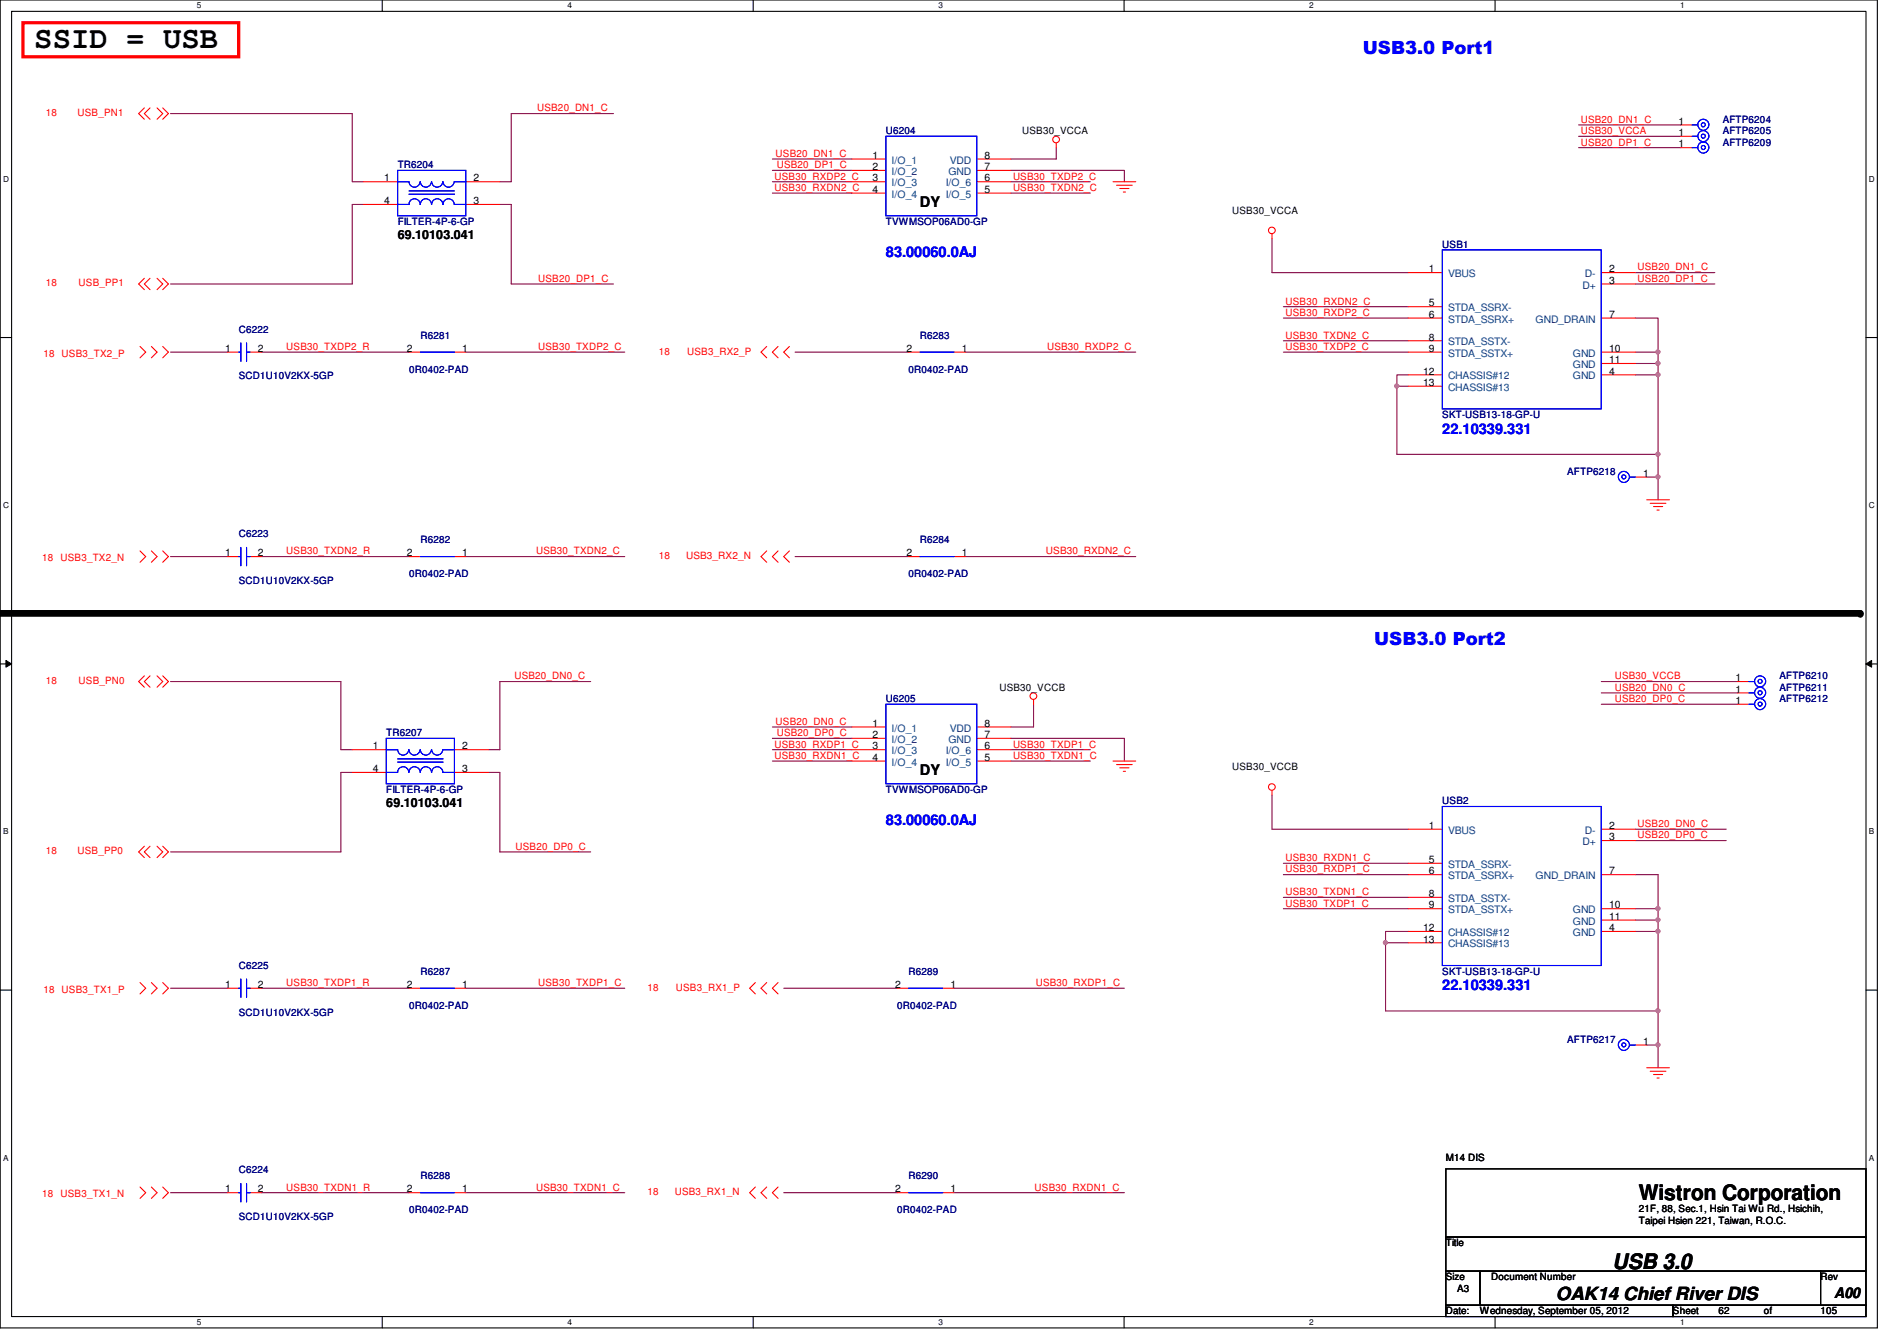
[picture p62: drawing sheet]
<svg xmlns="http://www.w3.org/2000/svg" width="297mm" height="210mm" viewBox="0 0 297 210" stroke-linecap="round" stroke-linejoin="round" font-family="sans-serif">
<defs><g id="words">
<text font-size="4.8" x="5.4" y="7.6">SSID = USB</text>
<g font-size="3.3">
<text x="256.6" y="187.9">Wistron Corporation</text>
<text x="252.5" y="198.6">USB 3.0</text>
</g>
<g font-size="2.8" fill="#00f">
<text x="213.4" y="8.5">USB3.0 Port1</text>
<text x="215.2" y="100.9">USB3.0 Port2</text>
</g>
<text font-size="2.8" x="243.6" y="203.5">OAK14 Chief River DIS</text>
<g font-size="2.3">
<text x="144.1" y="32.3">DY</text>
<text x="144.1" y="121.2">DY</text>
<text x="287.2" y="203.2">A00</text>
</g>
<g font-size="2.3" fill="#00f">
<text x="138.7" y="40.2">83.00060.0AJ</text>
<text x="225.8" y="67.9">22.10339.331</text>
<text x="138.7" y="129.1">83.00060.0AJ</text>
<text x="225.8" y="155">22.10339.331</text>
</g>
<g font-size="1.9">
<text x="62.3" y="37.4">69.10103.041</text>
<text x="60.5" y="126.3">69.10103.041</text>
</g>
<g font-size="1.6" fill="#f00">
<text x="84.1" y="17.4">USB20_DN1_C</text>
<text x="7.2" y="18.2">18</text>
<text x="12.1" y="18.2">USB_PN1</text>
<text x="247.5" y="19.2">USB20_DN1_C</text>
<text x="247.5" y="22.8">USB20_DP1_C</text>
<text x="247.5" y="21">USB30_VCCA</text>
<text x="121.3" y="29.9">USB30_RXDN2_C</text>
<text x="121.3" y="28.1">USB30_RXDP2_C</text>
<text x="121.5" y="24.6">USB20_DN1_C</text>
<text x="121.6" y="26.3">USB20_DP1_C</text>
<text x="158.6" y="29.9">USB30_TXDN2_C</text>
<text x="158.6" y="28.1">USB30_TXDP2_C</text>
<text x="7.2" y="44.8">18</text>
<text x="12.3" y="44.8">USB_PP1</text>
<text x="84.3" y="44.1">USB20_DP1_C</text>
<text x="201.3" y="47.7">USB30_RXDN2_C</text>
<text x="256.4" y="42.3">USB20_DN1_C</text>
<text x="256.4" y="44.1">USB20_DP1_C</text>
<text x="201.3" y="49.4">USB30_RXDP2_C</text>
<text x="201.3" y="53">USB30_TXDN2_C</text>
<text x="6.8" y="55.8">18 USB3_TX2_P</text>
<text x="44.8" y="54.8">USB30_TXDP2_R</text>
<text x="84.3" y="54.8">USB30_TXDP2_C</text>
<text x="103.2" y="55.5">18</text>
<text x="107.6" y="55.5">USB3_RX2_P</text>
<text x="164" y="54.8">USB30_RXDP2_C</text>
<text x="201.3" y="54.8">USB30_TXDP2_C</text>
<text x="6.6" y="87.8">18</text>
<text x="9.5" y="87.8">USB3_TX2_N</text>
<text x="44.8" y="86.8">USB30_TXDN2_R</text>
<text x="83.9" y="86.8">USB30_TXDN2_C</text>
<text x="103.2" y="87.5">18</text>
<text x="107.4" y="87.5">USB3_RX2_N</text>
<text x="163.8" y="86.8">USB30_RXDN2_C</text>
<text x="7.2" y="107.1">18</text>
<text x="12.3" y="107.1">USB_PN0</text>
<text x="80.6" y="106.3">USB20_DN0_C</text>
<text x="252.9" y="106.3">USB30_VCCB</text>
<text x="121.5" y="113.5">USB20_DN0_C</text>
<text x="252.9" y="108.1">USB20_DN0_C</text>
<text x="252.9" y="109.9">USB20_DP0_C</text>
<text x="121.3" y="118.8">USB30_RXDN1_C</text>
<text x="121.3" y="117">USB30_RXDP1_C</text>
<text x="121.6" y="115.2">USB20_DP0_C</text>
<text x="158.6" y="118.8">USB30_TXDN1_C</text>
<text x="158.6" y="117">USB30_TXDP1_C</text>
<text x="256.4" y="131.2">USB20_DP0_C</text>
<text x="256.4" y="129.5">USB20_DN0_C</text>
<text x="7.2" y="133.7">18</text>
<text x="12.1" y="133.7">USB_PP0</text>
<text x="80.7" y="133">USB20_DP0_C</text>
<text x="201.3" y="136.6">USB30_RXDP1_C</text>
<text x="201.3" y="134.8">USB30_RXDN1_C</text>
<text x="201.3" y="141.9">USB30_TXDP1_C</text>
<text x="201.3" y="140.1">USB30_TXDN1_C</text>
<text x="6.8" y="155.4">18 USB3_TX1_P</text>
<text x="44.8" y="154.3">USB30_TXDP1_R</text>
<text x="84.3" y="154.3">USB30_TXDP1_C</text>
<text x="101.4" y="155.1">18</text>
<text x="105.8" y="155.1">USB3_RX1_P</text>
<text x="162.2" y="154.3">USB30_RXDP1_C</text>
<text x="6.6" y="187.4">18</text>
<text x="9.5" y="187.4">USB3_TX1_N</text>
<text x="44.8" y="186.4">USB30_TXDN1_R</text>
<text x="83.9" y="186.4">USB30_TXDN1_C</text>
<text x="101.4" y="187.1">18</text>
<text x="105.7" y="187.1">USB3_RX1_N</text>
<text x="162" y="186.4">USB30_RXDN1_C</text>
</g>
<g font-size="1.6" fill="#000080">
<text x="138.7" y="21">U6204</text>
<text x="269.7" y="19.2">AFTP6204</text>
<text x="269.7" y="21">AFTP6205</text>
<text x="269.7" y="22.8">AFTP6209</text>
<text x="62.3" y="26.3">TR6204</text>
<text x="62.3" y="35.2">FILTER-4P-6-GP</text>
<text x="138.7" y="35.2">TVWMSOP06AD0-GP</text>
<text x="225.8" y="38.8">USB1</text>
<text x="37.4" y="52.1">C6222</text>
<text x="65.8" y="53">R6281</text>
<text x="144.1" y="53">R6283</text>
<text x="37.4" y="59.4">SCD1U10V2KX-5GP</text>
<text x="64" y="58.3">0R0402-PAD</text>
<text x="142.3" y="58.3">0R0402-PAD</text>
<text x="225.8" y="65.4">SKT-USB13-18-GP-U</text>
<text x="245.4" y="74.3">AFTP6218</text>
<text x="37.4" y="84.1">C6223</text>
<text x="65.8" y="85">R6282</text>
<text x="144.1" y="85">R6284</text>
<text x="37.4" y="91.4">SCD1U10V2KX-5GP</text>
<text x="64" y="90.3">0R0402-PAD</text>
<text x="142.3" y="90.3">0R0402-PAD</text>
<text x="278.6" y="106.3">AFTP6210</text>
<text x="138.7" y="109.9">U6205</text>
<text x="278.6" y="109.9">AFTP6212</text>
<text x="278.6" y="108.1">AFTP6211</text>
<text x="60.5" y="115.2">TR6207</text>
<text x="60.5" y="124.1">FILTER-4P-6-GP</text>
<text x="138.7" y="124.1">TVWMSOP06AD0-GP</text>
<text x="225.8" y="125.9">USB2</text>
<text x="37.4" y="151.7">C6225</text>
<text x="65.8" y="152.6">R6287</text>
<text x="142.3" y="152.6">R6289</text>
<text x="225.8" y="152.6">SKT-USB13-18-GP-U</text>
<text x="37.4" y="159">SCD1U10V2KX-5GP</text>
<text x="64" y="157.9">0R0402-PAD</text>
<text x="140.5" y="157.9">0R0402-PAD</text>
<text x="245.4" y="163.2">AFTP6217</text>
<text x="37.4" y="183.7">C6224</text>
<text x="65.8" y="184.6">R6288</text>
<text x="142.3" y="184.6">R6290</text>
<text x="37.4" y="191">SCD1U10V2KX-5GP</text>
<text x="64" y="189.9">0R0402-PAD</text>
<text x="140.5" y="189.9">0R0402-PAD</text>
</g>
<g font-size="1.6">
<text x="160.1" y="21">USB30_VCCA</text>
<text x="262.8" y="19.5">1</text>
<text x="262.8" y="21.3">1</text>
<text x="262.8" y="23.1">1</text>
<text x="60.2" y="28.4">1</text>
<text x="74.2" y="28.4">2</text>
<text x="136.6" y="24.8">1</text>
<text x="136.6" y="26.6">2</text>
<text x="136.6" y="28.4">3</text>
<text x="154.2" y="28.4">6</text>
<text x="154.2" y="26.6">7</text>
<text x="154.2" y="24.8">8</text>
<text x="60.2" y="32">4</text>
<text x="74.2" y="32">3</text>
<text x="136.6" y="30.2">4</text>
<text x="154.2" y="30.2">5</text>
<text x="193" y="33.4">USB30_VCCA</text>
<text x="223.7" y="42.6">1</text>
<text x="223.7" y="48">5</text>
<text x="252" y="42.6">2</text>
<text x="252" y="44.4">3</text>
<text x="223.7" y="49.7">6</text>
<text x="223.7" y="53.3">8</text>
<text x="252" y="49.7">7</text>
<text x="35.3" y="55.1">1</text>
<text x="40.4" y="55.1">2</text>
<text x="63.7" y="55.1">2</text>
<text x="72.4" y="55.1">1</text>
<text x="141.9" y="55.1">2</text>
<text x="150.6" y="55.1">1</text>
<text x="222.8" y="58.6">12</text>
<text x="223.7" y="55.1">9</text>
<text x="252" y="58.6">4</text>
<text x="252" y="56.9">11</text>
<text x="252" y="55.1">10</text>
<text x="222.8" y="60.4">13</text>
<text x="257.3" y="74.6">1</text>
<text x="35.3" y="87.1">1</text>
<text x="40.4" y="87.1">2</text>
<text x="63.7" y="87.1">2</text>
<text x="72.4" y="87.1">1</text>
<text x="141.9" y="87.1">2</text>
<text x="150.6" y="87.1">1</text>
<text x="271.7" y="106.6">1</text>
<text x="136.6" y="113.7">1</text>
<text x="154.2" y="113.7">8</text>
<text x="156.5" y="108.1">USB30_VCCB</text>
<text x="271.7" y="110.2">1</text>
<text x="271.7" y="108.4">1</text>
<text x="58.4" y="117.3">1</text>
<text x="72.4" y="117.3">2</text>
<text x="136.6" y="115.5">2</text>
<text x="136.6" y="117.3">3</text>
<text x="136.6" y="119.1">4</text>
<text x="154.2" y="119.1">5</text>
<text x="154.2" y="117.3">6</text>
<text x="154.2" y="115.5">7</text>
<text x="58.4" y="120.9">4</text>
<text x="72.4" y="120.9">3</text>
<text x="193" y="120.6">USB30_VCCB</text>
<text x="223.7" y="129.8">1</text>
<text x="252" y="129.8">2</text>
<text x="252" y="131.5">3</text>
<text x="223.7" y="136.9">6</text>
<text x="223.7" y="135.1">5</text>
<text x="252" y="136.9">7</text>
<text x="223.7" y="142.2">9</text>
<text x="223.7" y="140.4">8</text>
<text x="252" y="144">11</text>
<text x="252" y="142.2">10</text>
<text x="222.8" y="147.5">13</text>
<text x="222.8" y="145.8">12</text>
<text x="252" y="145.8">4</text>
<text x="35.3" y="154.6">1</text>
<text x="40.4" y="154.6">2</text>
<text x="63.7" y="154.6">2</text>
<text x="72.4" y="154.6">1</text>
<text x="140.2" y="154.6">2</text>
<text x="148.8" y="154.6">1</text>
<text x="257.3" y="163.5">1</text>
<text x="226.4" y="181.7">M14 DIS</text>
<text x="35.3" y="186.6">1</text>
<text x="40.4" y="186.6">2</text>
<text x="63.7" y="186.6">2</text>
<text x="72.4" y="186.6">1</text>
<text x="140.2" y="186.6">2</text>
<text x="148.8" y="186.6">1</text>
<text x="256.6" y="189.7">21F, 88, Sec.1, Hsin Tai Wu Rd., Hsichih,</text>
<text x="256.6" y="191.6">Taipei Hsien 221, Taiwan, R.O.C.</text>
<text x="226.4" y="195.1">Title</text>
<text x="226.4" y="200.4">Size</text>
<text x="228.2" y="202.2">A3</text>
<text x="233.5" y="200.4">Document Number</text>
<text x="285.1" y="200.4">Rev</text>
<text x="226.4" y="205.7">Date:</text>
<text x="231.7" y="205.7">Wednesday, September 05, 2012</text>
<text x="262" y="205.7">Sheet</text>
<text x="269.1" y="205.7">62</text>
<text x="276.2" y="205.7">of</text>
<text x="285.1" y="205.7">105</text>
</g>
<g font-size="1.6" fill="#004080">
<text x="139.6" y="25.6">I/O_1</text>
<text x="139.6" y="27.4">I/O_2</text>
<text x="139.6" y="29.2">I/O_3</text>
<text x="148.1" y="29.2">I/O_6</text>
<text x="148.5" y="27.4">GND</text>
<text x="148.7" y="25.6">VDD</text>
<text x="139.6" y="30.9">I/O_4</text>
<text x="148.1" y="30.9">I/O_5</text>
<text x="226.7" y="43.4">VBUS</text>
<text x="247.8" y="45.2">D+</text>
<text x="248.2" y="43.4">D-</text>
<text x="226.7" y="50.5">STDA_SSRX+</text>
<text x="226.7" y="48.7">STDA_SSRX-</text>
<text x="240.4" y="50.5">GND_DRAIN</text>
<text x="226.7" y="55.8">STDA_SSTX+</text>
<text x="226.7" y="54.1">STDA_SSTX-</text>
<text x="226.7" y="59.4">CHASSIS#12</text>
<text x="246.3" y="59.4">GND</text>
<text x="246.3" y="57.6">GND</text>
<text x="246.3" y="55.8">GND</text>
<text x="226.7" y="61.2">CHASSIS#13</text>
<text x="139.6" y="114.5">I/O_1</text>
<text x="139.6" y="116.3">I/O_2</text>
<text x="139.6" y="118.1">I/O_3</text>
<text x="139.6" y="119.8">I/O_4</text>
<text x="148.1" y="119.8">I/O_5</text>
<text x="148.1" y="118.1">I/O_6</text>
<text x="148.5" y="116.3">GND</text>
<text x="148.7" y="114.5">VDD</text>
<text x="226.7" y="130.5">VBUS</text>
<text x="248.2" y="130.5">D-</text>
<text x="226.7" y="137.6">STDA_SSRX+</text>
<text x="226.7" y="135.8">STDA_SSRX-</text>
<text x="240.4" y="137.6">GND_DRAIN</text>
<text x="247.8" y="132.3">D+</text>
<text x="226.7" y="143">STDA_SSTX+</text>
<text x="226.7" y="141.2">STDA_SSTX-</text>
<text x="246.3" y="143">GND</text>
<text x="226.7" y="148.3">CHASSIS#13</text>
<text x="226.7" y="146.5">CHASSIS#12</text>
<text x="246.3" y="146.5">GND</text>
<text x="246.3" y="144.7">GND</text>
</g>
<g font-size="1.3">
<text x="30.8" y="1.3">5</text>
<text x="88.9" y="1.3">4</text>
<text x="146.9" y="1.3">3</text>
<text x="205" y="1.3">2</text>
<text x="263.1" y="1.3">1</text>
<text x=".5" y="28.4">D</text>
<text x="292.6" y="28.4">D</text>
<text x=".5" y="79.5">C</text>
<text x="292.6" y="79.5">C</text>
<text x=".5" y="130.6">B</text>
<text x="292.6" y="130.6">B</text>
<text x=".5" y="181.7">A</text>
<text x="292.6" y="181.7">A</text>
<text x="30.8" y="207.4">5</text>
<text x="88.9" y="207.4">4</text>
<text x="146.9" y="207.4">3</text>
<text x="205" y="207.4">2</text>
<text x="263.1" y="207.4">1</text>
</g>
</g></defs>
<path d="M0 0h294v207.9h-294zM1.8 1.8h290.4v204.3h-290.4z" fill="none" stroke="#000" stroke-width=".17"/>
<g fill="#fff">
<path d="M30.8 .2h.7v1.4h-.7z"/>
<path d="M30.8 206.2h.7v1.4h-.7z"/>
</g>
<path d="M59.9 0v1.8M59.9 206.1v1.8" fill="none" stroke="#000" stroke-width=".17"/>
<g fill="#fff">
<path d="M88.9 .2h.6v1.4h-.6z"/>
<path d="M88.9 206.2h.6v1.4h-.6z"/>
</g>
<path d="M117.9 0v1.8M117.9 206.1v1.8" fill="none" stroke="#000" stroke-width=".17"/>
<g fill="#fff">
<path d="M146.9 .2h.7v1.4h-.7z"/>
<path d="M146.9 206.2h.7v1.4h-.7z"/>
</g>
<path d="M176 0v1.8M176 206.1v1.8" fill="none" stroke="#000" stroke-width=".17"/>
<g fill="#fff">
<path d="M205 .2h.7v1.4h-.7z"/>
<path d="M205 206.2h.7v1.4h-.7z"/>
</g>
<path d="M234.1 0v1.8M234.1 206.1v1.8" fill="none" stroke="#000" stroke-width=".17"/>
<g fill="#fff">
<path d="M263.1 .2h.7v1.4h-.7z"/>
<path d="M263.1 206.2h.7v1.4h-.7z"/>
<path d="M.5 27.3h.9v1.4h-.9z"/>
<path d="M292.6 27.3h.9v1.4h-.9z"/>
<path d="M.5 78.4h.9v1.4h-.9z"/>
<path d="M292.6 78.4h.9v1.4h-.9z"/>
</g>
<path d="M0 52.8h1.8M292.2 52.8h1.8" fill="none" stroke="#000" stroke-width=".17"/>
<g fill="#fff">
<path d="M.5 129.5h.8v1.4h-.8z"/>
<path d="M292.6 129.5h.9v1.4h-.9z"/>
</g>
<path d="M0 103.9h1.8M292.2 103.9h1.8" fill="none" stroke="#000" stroke-width=".17"/>
<path d="M.9 103.4l.9 .5-.9 .5zM292.2 103.9l.9-.5v1z" fill="#000"/>
<path d="M.9 103.4l.9 .5-.9 .5zM292.2 103.9l.9-.5v1z" fill="none" stroke="#000" stroke-width=".16"/>
<g fill="#fff">
<path d="M.5 180.5h.8v1.4h-.8z"/>
<path d="M292.6 180.5h.9v1.4h-.9z"/>
</g>
<path d="M0 155h1.8M292.2 155h1.8" fill="none" stroke="#000" stroke-width=".17"/>
<g fill="none" stroke="#800040" stroke-width=".17">
<path d="M26.7 17.8h28.5v10.6h1.7M96.1 17.8h-16.1v10.6M56.9 32h-1.7v12.4h-28.5M80 32v12.4h16.1M199.2 37.3v5.4h21.3M256.1 55.1h3.5M256.1 56.9h3.5M256.1 42.7h12.4M256.1 44.4h12.4M259.6 74.7v3.5M26.7 106.7h26.7v10.6h1.8M92.5 106.7h-14.2v10.6"/>
<path d="M55.2 120.9h-1.8v12.4h-26.7M78.3 120.9v12.4h14.2"/>
</g>
<circle cx="259.6" cy="56.9" r=".32" fill="#f0f"/>
<circle cx="259.6" cy="56.9" r=".32" fill="none" stroke="#f0f" stroke-width=".17"/>
<path d="M256.1 58.7h3.5M259.6 55.1v1.8" fill="none" stroke="#800040" stroke-width=".17"/>
<circle cx="259.6" cy="58.6" r=".32" fill="#f0f"/>
<circle cx="259.6" cy="58.6" r=".32" fill="none" stroke="#f0f" stroke-width=".17"/>
<path d="M220.5 58.7h-1.8v1.8M259.6 56.9v1.8" fill="none" stroke="#800040" stroke-width=".17"/>
<circle cx="218.7" cy="60.4" r=".32" fill="#f0f"/>
<circle cx="218.7" cy="60.4" r=".32" fill="none" stroke="#f0f" stroke-width=".17"/>
<path d="M218.7 71.1h40.9" fill="none" stroke="#800040" stroke-width=".17"/>
<circle cx="259.6" cy="71.1" r=".32" fill="#f0f"/>
<circle cx="259.6" cy="71.1" r=".32" fill="none" stroke="#f0f" stroke-width=".17"/>
<path d="M256.1 49.8h3.5v5.3M259.6 58.7v12.4M220.5 60.5h-1.8v10.6" fill="none" stroke="#800040" stroke-width=".17"/>
<circle cx="259.6" cy="55.1" r=".32" fill="#f0f"/>
<circle cx="259.6" cy="55.1" r=".32" fill="none" stroke="#f0f" stroke-width=".17"/>
<g fill="none" stroke="#800040" stroke-width=".17">
<path d="M158.3 30.2h12.4M158.3 28.4h12.4M158.3 26.7h17.8v1.7M165.4 23.1v1.8h-7.1M40.9 55.1h23.1M72.9 55.1h24.9M124.5 55.1h17.8M151.2 55.1h26.6M201 49.8h19.5M201 48h19.5M201 53.3h19.5M201 55.1h19.5"/>
<path d="M40.9 87.1h23.1M256.1 131.6h14.2M256.1 129.8h14.2M40.9 154.7h23.1M72.9 154.7h24.9M122.7 154.7h17.8M149.4 154.7h26.7M220.5 145.8h-3.5v1.8M256.1 142.2h3.5M40.9 186.7h23.1M122.7 186.7h17.8M149.4 186.7h26.7"/>
</g>
<circle cx="216.9" cy="147.5" r=".32" fill="#f0f"/>
<circle cx="216.9" cy="147.5" r=".32" fill="none" stroke="#f0f" stroke-width=".17"/>
<path d="M217 158.2h42.6" fill="none" stroke="#800040" stroke-width=".17"/>
<circle cx="259.6" cy="158.2" r=".32" fill="#f0f"/>
<circle cx="259.6" cy="158.2" r=".32" fill="none" stroke="#f0f" stroke-width=".17"/>
<path d="M259.6 136.9v7.1h-3.5M259.6 145.8v12.4" fill="none" stroke="#800040" stroke-width=".17"/>
<circle cx="259.6" cy="142.2" r=".32" fill="#f0f"/>
<circle cx="259.6" cy="142.2" r=".32" fill="none" stroke="#f0f" stroke-width=".17"/>
<path d="M201 136.9h19.5M201 135.1h19.5M220.5 147.6h-3.5v10.6M256.1 145.8h3.5" fill="none" stroke="#800040" stroke-width=".17"/>
<circle cx="259.6" cy="145.8" r=".32" fill="#f0f"/>
<circle cx="259.6" cy="145.8" r=".32" fill="none" stroke="#f0f" stroke-width=".17"/>
<path d="M259.6 144v1.8" fill="none" stroke="#800040" stroke-width=".17"/>
<circle cx="259.6" cy="144" r=".32" fill="#f0f"/>
<circle cx="259.6" cy="144" r=".32" fill="none" stroke="#f0f" stroke-width=".17"/>
<g fill="none" stroke="#800040" stroke-width=".17">
<path d="M247.2 19.6h16M120.9 26.7h12.5M120.9 24.9h12.5M120.9 30.2h12.5M120.9 28.4h12.5M247.2 23.1h16M247.2 21.3h16M26.7 55.1h8.9M257.8 74.7h1.8M26.7 87.1h8.9M72.9 87.1h24.9M124.5 87.1h17.8"/>
<path d="M151.2 87.1h26.6M120.9 113.8h12.5M120.9 119.1h12.5M120.9 117.3h12.5M120.9 115.6h12.5M158.3 119.1h12.4M158.3 117.3h12.4M158.3 115.6h17.8v3.5M161.8 110.2v3.6h-3.5M250.7 106.7h21.4M250.7 108.5h21.4M250.7 110.2h21.4"/>
<path d="M199.2 124.5v5.3h21.3M256.1 136.9h3.5M26.7 154.7h8.9M201 142.2h19.5M201 140.5h19.5M259.6 163.6v3.5M26.7 186.7h8.9M72.9 186.7h24.9"/>
</g>
<circle cx="259.6" cy="74.6" r=".32" fill="#f0f"/>
<circle cx="259.6" cy="74.6" r=".32" fill="none" stroke="#f0f" stroke-width=".17"/>
<path d="M259.6 71.1v3.6M257.8 163.6h1.8" fill="none" stroke="#800040" stroke-width=".17"/>
<circle cx="259.6" cy="163.5" r=".32" fill="#f0f"/>
<circle cx="259.6" cy="163.5" r=".32" fill="none" stroke="#f0f" stroke-width=".17"/>
<path d="M78.3 28.4h1.7M78.3 32h1.7M76.5 117.3h1.8M76.5 120.9h1.8M259.6 158.2v5.4" fill="none" stroke="#800040" stroke-width=".17"/>
<g fill="none" stroke="#f00" stroke-width=".17">
<path d="M22.6 16.9l-.9 .9 .9 .9M23.5 16.9l-.9 .9 .9 .9M24.6 16.9l.9 .9-.9 .9M25.5 16.9l.9 .9-.9 .9M263.2 19.6h1.8M56.9 28.4h5.4M56.9 32h5.4M72.9 28.4h5.4M72.9 32h5.4M133.4 28.4h5.3M133.4 24.9h5.3M133.4 26.7h5.3"/>
<path d="M133.4 30.2h5.3M152.9 28.4h5.4M152.9 24.9h5.4M152.9 26.7h5.4M152.9 30.2h5.4M165.4 22.4v.7M174.3 28.4h3.5M174.8 29h2.5M175.3 29.5h1.5M175.9 30.1h.3M199.2 36.6v.7M263.2 21.3h1.8"/>
<path d="M263.2 23.1h1.8M21.9 54.2l.9 .9-.9 .9M22.6 43.6l-.9 .8 .9 .9M23.5 43.6l-.9 .8 .9 .9M23.7 54.2l.9 .9-.9 .9M24.6 43.6l.9 .8-.9 .9M25.5 43.6l.9 .8-.9 .9M25.5 54.2l.9 .9-.9 .9M35.6 55.1h1.8M39.2 55.1h1.7M64 55.1h1.8M71.2 55.1h1.7"/>
<path d="M120.1 54.2l-.9 .9 .9 .9M121.8 54.2l-.9 .9 .9 .9M123.6 54.2l-.9 .9 .9 .9M142.3 55.1h1.8M149.4 55.1h1.8M220.5 55.1h5.3M220.5 42.7h5.3M220.5 58.7h5.3M220.5 49.8h5.3M220.5 48h5.3M220.5 53.3h5.3M250.7 55.1h5.4"/>
<path d="M250.7 42.7h5.4M250.7 58.7h5.4M250.7 56.9h5.4M250.7 49.8h5.4M250.7 44.4h5.4M220.5 60.5h5.3M256.1 74.7h1.7M257.8 78.2h3.6M258.4 78.8h2.5M258.9 79.3h1.4M259.5 79.8h.3M21.9 86.2l.9 .9-.9 .9"/>
<path d="M23.7 86.2l.9 .9-.9 .9M25.5 86.2l.9 .9-.9 .9M35.6 87.1h1.8M39.2 87.1h1.7M64 87.1h1.8M71.2 87.1h1.7M120.1 86.2l-.9 .9 .9 .9M121.8 86.2l-.9 .9 .9 .9M123.6 86.2l-.9 .9 .9 .9M142.3 87.1h1.8M149.4 87.1h1.8M22.6 105.8l-.9 .9 .9 .9"/>
<path d="M23.5 105.8l-.9 .9 .9 .9M24.6 105.8l.9 .9-.9 .9M25.5 105.8l.9 .9-.9 .9M55.2 117.3h5.3M71.2 117.3h5.3M133.4 117.3h5.3M133.4 113.8h5.3M133.4 115.6h5.3M133.4 119.1h5.3M152.9 117.3h5.4M152.9 113.8h5.4M152.9 115.6h5.4"/>
<path d="M152.9 119.1h5.4M161.8 109.5v.7M174.3 119.1h3.5M174.8 119.7h2.5M272.1 106.7h1.8M272.1 110.2h1.8M272.1 108.5h1.8M22.6 132.5l-.9 .8 .9 .9M23.5 132.5l-.9 .8 .9 .9M24.6 132.5l.9 .8-.9 .9M25.5 132.5l.9 .8-.9 .9M55.2 120.9h5.3"/>
<path d="M71.2 120.9h5.3M175.3 120.2h1.5M175.9 120.7h.3M199.2 123.7v.8M220.5 129.8h5.3M220.5 136.9h5.3M220.5 135.1h5.3M250.7 129.8h5.4M250.7 136.9h5.4M250.7 131.6h5.4M21.9 153.8l.9 .9-.9 .9M23.7 153.8l.9 .9-.9 .9"/>
<path d="M25.5 153.8l.9 .9-.9 .9M35.6 154.7h1.8M39.2 154.7h1.7M64 154.7h1.8M71.2 154.7h1.7M118.3 153.8l-.9 .9 .9 .9M120.1 153.8l-.9 .9 .9 .9M121.8 153.8l-.9 .9 .9 .9M140.5 154.7h1.8M147.6 154.7h1.8M220.5 145.8h5.3M220.5 142.2h5.3"/>
<path d="M220.5 140.5h5.3M220.5 147.6h5.3M250.7 145.8h5.4M250.7 144h5.4M250.7 142.2h5.4M256.1 163.6h1.7M257.8 167.1h3.6M258.4 167.7h2.5M258.9 168.2h1.4M259.5 168.7h.3M21.9 185.8l.9 .9-.9 .9M23.7 185.8l.9 .9-.9 .9"/>
<path d="M25.5 185.8l.9 .9-.9 .9M35.6 186.7h1.8M39.2 186.7h1.7M64 186.7h1.8M71.2 186.7h1.7M118.3 185.8l-.9 .9 .9 .9M120.1 185.8l-.9 .9 .9 .9M121.8 185.8l-.9 .9 .9 .9M140.5 186.7h1.8M147.6 186.7h1.8"/>
<circle cx="165.4" cy="21.8" r=".52"/>
<circle cx="199.2" cy="36.1" r=".52"/>
<circle cx="161.8" cy="109" r=".52"/>
<circle cx="199.2" cy="123.2" r=".52"/>
</g>
<path d="M226.4 183h65.8v10.6h-65.8zM226.4 193.6h65.8v5.4h-65.8zM226.4 199h5.3v5.3h-5.3zM231.7 199h53.4v5.3h-53.4zM285.1 199h7.1v5.3h-7.1zM226.4 204.3h35.6v1.8h-35.6zM262 204.3h30.2v1.8h-30.2z" fill="none" stroke="#000" stroke-width=".17"/>
<path d="M3.6 3.6h33.8v5.3h-33.8z" fill="none" stroke="#f00" stroke-width=".51"/>
<path d="M0 96h291.3" fill="none" stroke="#000" stroke-width="1.1"/>
<circle cx="291.3" cy="96" r=".53" fill="#000"/>
<g fill="none" stroke="#00f" stroke-width=".17">
<path d="M265 19.6h.8M62.3 32h1.7a.87 .87 0 0 1 .9-.9 .87 .87 0 0 1 .9 .9M62.3 28.4h1.7a.87 .87 0 0 0 .9 .9 .87 .87 0 0 0 .9-.9M62.3 26.7h10.6v7.1h-10.6zM64 29.9h7.2M64 30.4h7.2M65.8 32a.87 .87 0 0 1 .9-.9 .87 .87 0 0 1 .9 .9M65.8 28.4a.87 .87 0 0 0 .9 .9 .87 .87 0 0 0 .9-.9M67.6 32a.87 .87 0 0 1 .9-.9 .87 .87 0 0 1 .8 .9M67.6 28.4a.87 .87 0 0 0 .9 .9 .87 .87 0 0 0 .8-.9M69.4 32a.87 .87 0 0 1 .8-.9 .87 .87 0 0 1 .9 .9M69.4 28.4a.87 .87 0 0 0 .8 .9 .87 .87 0 0 0 .9-.9"/>
<path d="M71.2 32h1.7M71.2 28.4h1.7M138.7 21.3h14.2v12.5h-14.2zM225.8 39.1h24.9v24.9h-24.9zM265 21.3h.8M265 23.1h.8M37.4 55.1h.3M37.7 53.7v2.9M38.6 55.1h.6M38.6 53.7v2.9M65.8 55.1h5.4M144.1 55.1h5.3"/>
<path d="M255.2 74.7h.9M37.4 87.1h.3M37.7 85.7v2.9M38.6 87.1h.6M38.6 85.7v2.9M65.8 87.1h5.4M144.1 87.1h5.3M60.5 115.6h10.7v7.1h-10.7zM60.5 117.3h1.8a.87 .87 0 0 0 .8 .9 .87 .87 0 0 0 .9-.9M62.3 118.8h7.1M62.3 119.3h7.1M64 117.3a.87 .87 0 0 0 .9 .9 .87 .87 0 0 0 .9-.9"/>
<path d="M65.8 117.3a.87 .87 0 0 0 .9 .9 .87 .87 0 0 0 .9-.9M67.6 117.3a.87 .87 0 0 0 .9 .9 .87 .87 0 0 0 .8-.9M69.4 117.3h1.8M138.7 110.2h14.2v12.5h-14.2zM273.9 106.7h.8M273.9 110.2h.8M273.9 108.5h.8M60.5 120.9h1.8a.87 .87 0 0 1 .8-.9 .87 .87 0 0 1 .9 .9M64 120.9a.87 .87 0 0 1 .9-.9 .87 .87 0 0 1 .9 .9M65.8 120.9a.87 .87 0 0 1 .9-.9 .87 .87 0 0 1 .9 .9M67.6 120.9a.87 .87 0 0 1 .9-.9 .87 .87 0 0 1 .8 .9M69.4 120.9h1.8"/>
<path d="M225.8 126.2h24.9v24.9h-24.9zM37.4 154.7h.3M37.7 153.2v2.9M38.6 154.7h.6M38.6 153.2v2.9M65.8 154.7h5.4M142.3 154.7h5.3M255.2 163.6h.9M37.4 186.7h.3M37.7 185.3v2.8M38.6 186.7h.6M38.6 185.3v2.8"/>
<path d="M65.8 186.7h5.4M142.3 186.7h5.3"/>
<circle cx="266.7" cy="19.5" r=".32"/>
<circle cx="266.7" cy="19.5" r=".87"/>
<circle cx="266.7" cy="21.3" r=".32"/>
<circle cx="266.7" cy="23.1" r=".32"/>
<circle cx="266.7" cy="21.3" r=".87"/>
<circle cx="266.7" cy="23.1" r=".87"/>
<circle cx="254.3" cy="74.6" r=".32"/>
<circle cx="254.3" cy="74.6" r=".87"/>
<circle cx="275.6" cy="106.7" r=".32"/>
<circle cx="275.6" cy="108.4" r=".32"/>
<circle cx="275.6" cy="110.2" r=".32"/>
<circle cx="275.6" cy="106.7" r=".87"/>
<circle cx="275.6" cy="108.4" r=".87"/>
<circle cx="275.6" cy="110.2" r=".87"/>
<circle cx="254.3" cy="163.5" r=".32"/>
<circle cx="254.3" cy="163.5" r=".87"/>
</g>
<circle cx="259.6" cy="56.9" r=".32" fill="#f0f"/>
<circle cx="259.6" cy="56.9" r=".32" fill="none" stroke="#f0f" stroke-width=".17"/>
<circle cx="259.6" cy="58.6" r=".32" fill="#f0f"/>
<circle cx="259.6" cy="58.6" r=".32" fill="none" stroke="#f0f" stroke-width=".17"/>
<circle cx="218.7" cy="60.4" r=".32" fill="#f0f"/>
<circle cx="218.7" cy="60.4" r=".32" fill="none" stroke="#f0f" stroke-width=".17"/>
<circle cx="259.6" cy="71.1" r=".32" fill="#f0f"/>
<circle cx="259.6" cy="71.1" r=".32" fill="none" stroke="#f0f" stroke-width=".17"/>
<circle cx="259.6" cy="55.1" r=".32" fill="#f0f"/>
<circle cx="259.6" cy="55.1" r=".32" fill="none" stroke="#f0f" stroke-width=".17"/>
<circle cx="216.9" cy="147.5" r=".32" fill="#f0f"/>
<circle cx="216.9" cy="147.5" r=".32" fill="none" stroke="#f0f" stroke-width=".17"/>
<circle cx="259.6" cy="158.2" r=".32" fill="#f0f"/>
<circle cx="259.6" cy="158.2" r=".32" fill="none" stroke="#f0f" stroke-width=".17"/>
<circle cx="259.6" cy="142.2" r=".32" fill="#f0f"/>
<circle cx="259.6" cy="142.2" r=".32" fill="none" stroke="#f0f" stroke-width=".17"/>
<circle cx="259.6" cy="145.8" r=".32" fill="#f0f"/>
<circle cx="259.6" cy="145.8" r=".32" fill="none" stroke="#f0f" stroke-width=".17"/>
<circle cx="259.6" cy="144" r=".32" fill="#f0f"/>
<circle cx="259.6" cy="144" r=".32" fill="none" stroke="#f0f" stroke-width=".17"/>
<circle cx="259.6" cy="74.6" r=".32" fill="#f0f"/>
<circle cx="259.6" cy="74.6" r=".32" fill="none" stroke="#f0f" stroke-width=".17"/>
<circle cx="259.6" cy="163.5" r=".32" fill="#f0f"/>
<circle cx="259.6" cy="163.5" r=".32" fill="none" stroke="#f0f" stroke-width=".17"/>
<use href="#words"/>
</svg>
